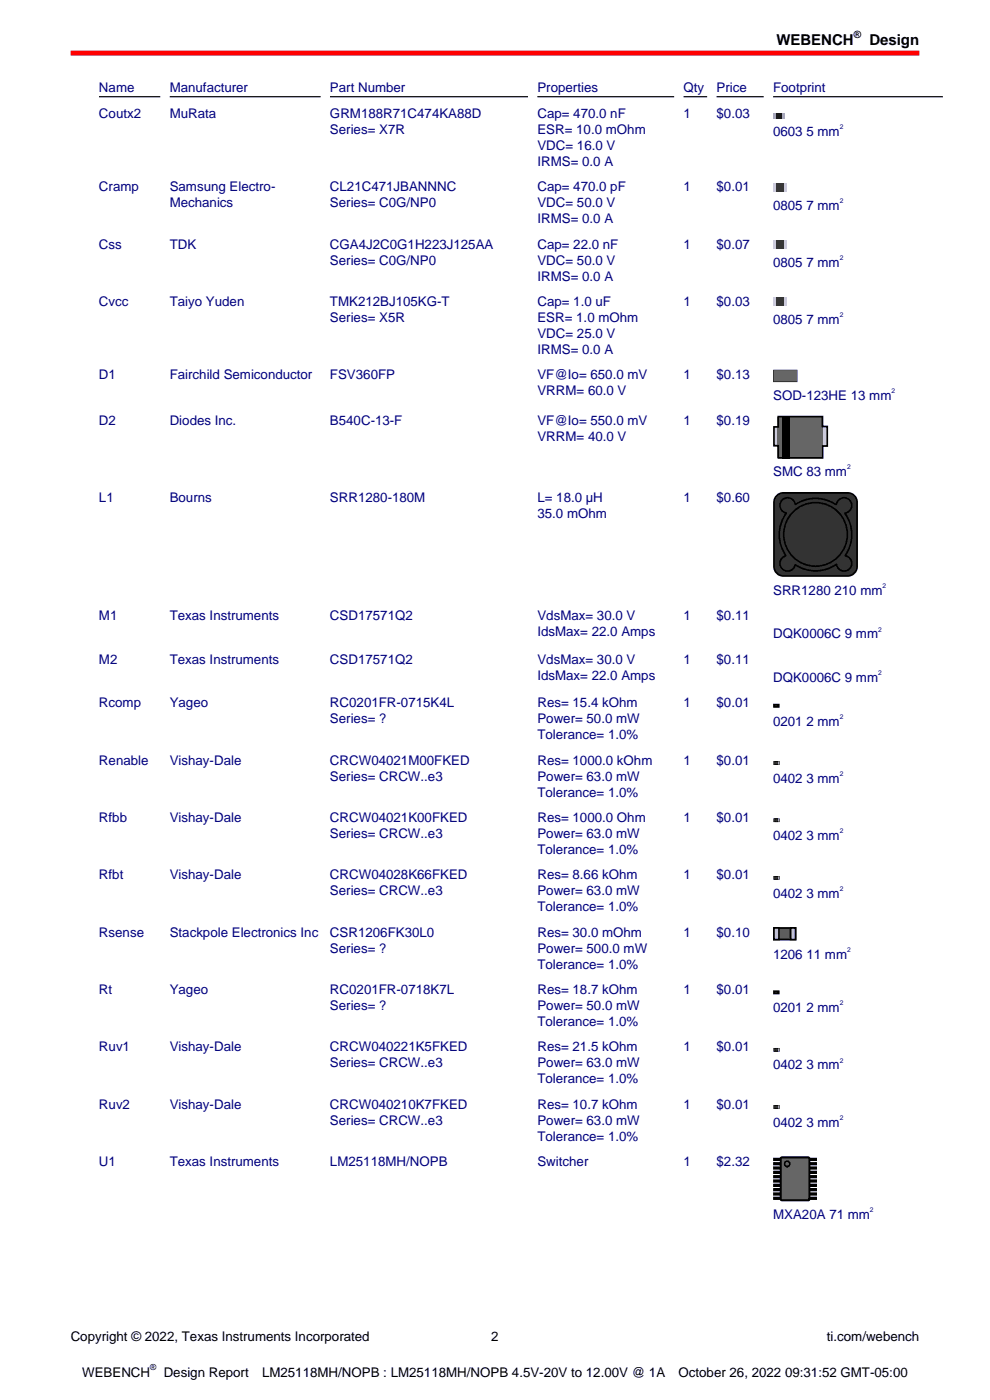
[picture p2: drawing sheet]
<svg xmlns="http://www.w3.org/2000/svg" width="210mm" height="297mm" viewBox="0 0 210 297" stroke-linecap="round" stroke-linejoin="round" font-family="sans-serif">
<defs><g id="words">
<g font-size="3.2">
<text x="164.7" y="9.6">WEBENCH</text>
<text x="184.4" y="9.6">Design</text>
</g>
<g font-size="2.8" fill="#000080">
<text x="21" y="19.4">Name</text>
<text x="36" y="19.4">Manufacturer</text>
<text x="70" y="19.4">Part Number</text>
<text x="114" y="19.4">Properties</text>
<text x="145" y="19.4">Qty</text>
<text x="152" y="19.4">Price</text>
<text x="164" y="19.4">Footprint</text>
<text x="21" y="25.1">Coutx2</text>
<text x="36" y="25.1">MuRata</text>
<text x="70" y="25.1">GRM188R71C474KA88D</text>
<text x="70" y="28.5">Series= X7R</text>
<text x="114" y="25.1">Cap= 470.0 nF</text>
<text x="114" y="28.5">ESR= 10.0 mOhm</text>
<text x="145" y="25.1">1</text>
<text x="152" y="25.1">$0.03</text>
<text x="164" y="28.9">0603 5 mm</text>
<text x="114" y="31.8">VDC= 16.0 V</text>
<text x="114" y="35.2">IRMS= 0.0 A</text>
<text x="21" y="40.6">Cramp</text>
<text x="36" y="40.6">Samsung Electro-</text>
<text x="70" y="40.6">CL21C471JBANNNC</text>
<text x="114" y="40.6">Cap= 470.0 pF</text>
<text x="145" y="40.6">1</text>
<text x="152" y="40.6">$0.01</text>
<text x="36" y="44">Mechanics</text>
<text x="70" y="44">Series= C0G/NP0</text>
<text x="114" y="44">VDC= 50.0 V</text>
<text x="114" y="47.4">IRMS= 0.0 A</text>
<text x="164" y="44.5">0805 7 mm</text>
<text x="21" y="52.8">Css</text>
<text x="36" y="52.8">TDK</text>
<text x="70" y="52.8">CGA4J2C0G1H223J125AA</text>
<text x="114" y="52.8">Cap= 22.0 nF</text>
<text x="145" y="52.8">1</text>
<text x="152" y="52.8">$0.07</text>
<text x="70" y="56.2">Series= C0G/NP0</text>
<text x="114" y="56.2">VDC= 50.0 V</text>
<text x="114" y="59.5">IRMS= 0.0 A</text>
<text x="164" y="56.6">0805 7 mm</text>
<text x="21" y="64.9">Cvcc</text>
<text x="36" y="64.9">Taiyo Yuden</text>
<text x="70" y="64.9">TMK212BJ105KG-T</text>
<text x="114" y="64.9">Cap= 1.0 uF</text>
<text x="145" y="64.9">1</text>
<text x="152" y="64.9">$0.03</text>
<text x="70" y="68.3">Series= X5R</text>
<text x="114" y="68.3">ESR= 1.0 mOhm</text>
<text x="114" y="71.7">VDC= 25.0 V</text>
<text x="164" y="68.8">0805 7 mm</text>
<text x="114" y="75.1">IRMS= 0.0 A</text>
<text x="21" y="80.5">D1</text>
<text x="36" y="80.5">Fairchild Semiconductor</text>
<text x="70" y="80.5">FSV360FP</text>
<text x="114" y="80.5">VF@Io= 650.0 mV</text>
<text x="114" y="83.9">VRRM= 60.0 V</text>
<text x="145" y="80.5">1</text>
<text x="152" y="80.5">$0.13</text>
<text x="164" y="84.8">SOD-123HE 13 mm</text>
<text x="21" y="90.2">D2</text>
<text x="36" y="90.2">Diodes Inc.</text>
<text x="70" y="90.2">B540C-13-F</text>
<text x="114" y="90.2">VF@Io= 550.0 mV</text>
<text x="114" y="93.6">VRRM= 40.0 V</text>
<text x="145" y="90.2">1</text>
<text x="152" y="90.2">$0.19</text>
<text x="164" y="101">SMC 83 mm</text>
<text x="21" y="106.4">L1</text>
<text x="36" y="106.4">Bourns</text>
<text x="70" y="106.4">SRR1280-180M</text>
<text x="114" y="106.4">L= 18.0 µH</text>
<text x="145" y="106.4">1</text>
<text x="152" y="106.4">$0.60</text>
<text x="114" y="109.8">35.0 mOhm</text>
<text x="21" y="131.6">M1</text>
<text x="36" y="131.6">Texas Instruments</text>
<text x="70" y="131.6">CSD17571Q2</text>
<text x="114" y="131.6">VdsMax= 30.0 V</text>
<text x="145" y="131.6">1</text>
<text x="152" y="131.6">$0.11</text>
<text x="164" y="126.2">SRR1280 210 mm</text>
<text x="114" y="135">IdsMax= 22.0 Amps</text>
<text x="164" y="135.5">DQK0006C 9 mm</text>
<text x="21" y="140.8">M2</text>
<text x="36" y="140.8">Texas Instruments</text>
<text x="70" y="140.8">CSD17571Q2</text>
<text x="114" y="140.8">VdsMax= 30.0 V</text>
<text x="145" y="140.8">1</text>
<text x="152" y="140.8">$0.11</text>
<text x="114" y="144.2">IdsMax= 22.0 Amps</text>
<text x="164" y="144.7">DQK0006C 9 mm</text>
<text x="21" y="150.1">Rcomp</text>
<text x="36" y="150.1">Yageo</text>
<text x="70" y="150.1">RC0201FR-0715K4L</text>
<text x="70" y="153.5">Series= ?</text>
<text x="114" y="150.1">Res= 15.4 kOhm</text>
<text x="114" y="153.5">Power= 50.0 mW</text>
<text x="145" y="150.1">1</text>
<text x="152" y="150.1">$0.01</text>
<text x="164" y="153.9">0201 2 mm</text>
<text x="114" y="156.8">Tolerance= 1.0%</text>
<text x="21" y="162.2">Renable</text>
<text x="36" y="162.2">Vishay-Dale</text>
<text x="70" y="162.2">CRCW04021M00FKED</text>
<text x="70" y="165.6">Series= CRCW..e3</text>
<text x="114" y="162.2">Res= 1000.0 kOhm</text>
<text x="114" y="165.6">Power= 63.0 mW</text>
<text x="145" y="162.2">1</text>
<text x="152" y="162.2">$0.01</text>
<text x="164" y="166.1">0402 3 mm</text>
<text x="114" y="169">Tolerance= 1.0%</text>
<text x="21" y="174.4">Rfbb</text>
<text x="36" y="174.4">Vishay-Dale</text>
<text x="70" y="174.4">CRCW04021K00FKED</text>
<text x="70" y="177.8">Series= CRCW..e3</text>
<text x="114" y="174.4">Res= 1000.0 Ohm</text>
<text x="114" y="177.8">Power= 63.0 mW</text>
<text x="145" y="174.4">1</text>
<text x="152" y="174.4">$0.01</text>
<text x="164" y="178.2">0402 3 mm</text>
<text x="114" y="181.2">Tolerance= 1.0%</text>
<text x="21" y="186.6">Rfbt</text>
<text x="36" y="186.6">Vishay-Dale</text>
<text x="70" y="186.6">CRCW04028K66FKED</text>
<text x="70" y="189.9">Series= CRCW..e3</text>
<text x="114" y="186.6">Res= 8.66 kOhm</text>
<text x="114" y="189.9">Power= 63.0 mW</text>
<text x="145" y="186.6">1</text>
<text x="152" y="186.6">$0.01</text>
<text x="164" y="190.4">0402 3 mm</text>
<text x="114" y="193.3">Tolerance= 1.0%</text>
<text x="21" y="198.7">Rsense</text>
<text x="36" y="198.7">Stackpole Electronics Inc</text>
<text x="70" y="198.7">CSR1206FK30L0</text>
<text x="70" y="202.1">Series= ?</text>
<text x="114" y="198.7">Res= 30.0 mOhm</text>
<text x="114" y="202.1">Power= 500.0 mW</text>
<text x="145" y="198.7">1</text>
<text x="152" y="198.7">$0.10</text>
<text x="164" y="203.4">1206 11 mm</text>
<text x="114" y="205.5">Tolerance= 1.0%</text>
<text x="21" y="210.9">Rt</text>
<text x="36" y="210.9">Yageo</text>
<text x="70" y="210.9">RC0201FR-0718K7L</text>
<text x="70" y="214.3">Series= ?</text>
<text x="114" y="210.9">Res= 18.7 kOhm</text>
<text x="114" y="214.3">Power= 50.0 mW</text>
<text x="145" y="210.9">1</text>
<text x="152" y="210.9">$0.01</text>
<text x="164" y="214.7">0201 2 mm</text>
<text x="114" y="217.6">Tolerance= 1.0%</text>
<text x="21" y="223">Ruv1</text>
<text x="36" y="223">Vishay-Dale</text>
<text x="70" y="223">CRCW040221K5FKED</text>
<text x="70" y="226.4">Series= CRCW..e3</text>
<text x="114" y="223">Res= 21.5 kOhm</text>
<text x="114" y="226.4">Power= 63.0 mW</text>
<text x="145" y="223">1</text>
<text x="152" y="223">$0.01</text>
<text x="164" y="226.9">0402 3 mm</text>
<text x="114" y="229.8">Tolerance= 1.0%</text>
<text x="21" y="235.2">Ruv2</text>
<text x="36" y="235.2">Vishay-Dale</text>
<text x="70" y="235.2">CRCW040210K7FKED</text>
<text x="70" y="238.6">Series= CRCW..e3</text>
<text x="114" y="235.2">Res= 10.7 kOhm</text>
<text x="114" y="238.6">Power= 63.0 mW</text>
<text x="145" y="235.2">1</text>
<text x="152" y="235.2">$0.01</text>
<text x="164" y="239">0402 3 mm</text>
<text x="114" y="242">Tolerance= 1.0%</text>
<text x="21" y="247.3">U1</text>
<text x="36" y="247.3">Texas Instruments</text>
<text x="70" y="247.3">LM25118MH/NOPB</text>
<text x="114" y="247.3">Switcher</text>
<text x="145" y="247.3">1</text>
<text x="152" y="247.3">$2.32</text>
<text x="164" y="258.7">MXA20A 71 mm</text>
</g>
<g font-size="2.8">
<text x="15" y="284.4">Copyright © 2022, Texas Instruments Incorporated</text>
<text x="104.2" y="284.4">2</text>
<text x="175.4" y="284.4">ti.com/webench</text>
<text x="17.4" y="292">WEBENCH</text>
<text x="34.7" y="292">Design Report</text>
<text x="55.6" y="292">LM25118MH/NOPB : LM25118MH/NOPB 4.5V-20V to 12.00V @ 1A</text>
<text x="143.9" y="292">October 26, 2022 09:31:52 GMT-05:00</text>
</g>
<text font-size="2.1" x="181.1" y="8">®</text>
<text font-size="1.8" x="31.9" y="290.6">®</text>
<g font-size="1.4" fill="#000080">
<text x="178.1" y="27.4">2</text>
<text x="178.1" y="43">2</text>
<text x="178.1" y="55.1">2</text>
<text x="178.1" y="67.3">2</text>
<text x="189.1" y="83.4">2</text>
<text x="179.7" y="99.5">2</text>
<text x="187.2" y="124.7">2</text>
<text x="186.3" y="134">2</text>
<text x="186.3" y="143.2">2</text>
<text x="178.1" y="152.4">2</text>
<text x="178.1" y="164.6">2</text>
<text x="178.1" y="176.8">2</text>
<text x="178.1" y="188.9">2</text>
<text x="179.7" y="201.9">2</text>
<text x="178.1" y="213.2">2</text>
<text x="178.1" y="225.4">2</text>
<text x="178.1" y="237.6">2</text>
<text x="184.5" y="257.2">2</text>
</g>
</g></defs>
<path d="M15 11.3h180" fill="none" stroke="#f00" stroke-width="1.1" stroke-linecap="butt"/>
<path d="M16 20.5h3" fill="none" stroke="#fff" stroke-width=".26"/>
<path d="M21 20.5h13M36 20.5h32M70 20.5h42M114 20.5h29M145 20.5h5M152 20.5h10M164 20.5h36" fill="none" stroke="#000" stroke-width=".26"/>
<path d="M164 23.9h2.4v1.2h-2.4z" fill="#b3b3b3"/>
<path d="M164.6 23.9h1.2v1.2h-1.2z" fill="#1a1a1a"/>
<path d="M164 38.8h2.8v1.8h-2.8z" fill="#cbcbcb"/>
<path d="M164.6 38.8h1.6v1.8h-1.6z" fill="#363636"/>
<path d="M164 51h2.8v1.8h-2.8z" fill="#cbcbcb"/>
<path d="M164.6 51h1.6v1.8h-1.6z" fill="#363636"/>
<path d="M164 63.2h2.8v1.7h-2.8z" fill="#cbcbcb"/>
<path d="M164.6 63.2h1.6v1.7h-1.6z" fill="#363636"/>
<path d="M164 78.5h5.1v2.5h-5.1z" fill="#666"/>
<path d="M164.1 78.5h5v2.5h-5zM164 78.4v2.7h5.1v-2.7z" fill="#000"/>
<path d="M164.2 90.6h11.2v4h-11.2z" fill="#ccc"/>
<path d="M165 88.4h9.6v8.7h-9.6z" fill="#666"/>
<path d="M166 88.3h1.6v8.9h-1.6z" fill="#000"/>
<path d="M165.1 88.4h9.4v2.1h1v4.1h-1v2.5h-9.4v-2.6h-.9v-3.9h.9z" fill="none" stroke="#000" stroke-width=".35"/>
<path d="M164.8 105.1l.8-.5h.6h13.6a2 2 0 0 1 2 2v13.6a2 2 0 0 1-2 2h-13.6a2 2 0 0 1-2-2v-13.6v-.6z" fill="#333"/>
<path d="M164.8 105.1l.8-.5h.6h13.6a2 2 0 0 1 2 2v13.6a2 2 0 0 1-2 2h-13.6a2 2 0 0 1-2-2v-13.6v-.6z" fill="none" stroke="#000" stroke-width=".35"/>
<path d="M165.9 106.1a1.61 1.61 0 0 1 1.7-.4 1.61 1.61 0 0 1 1.1 1.4 7.7 7.7 0 0 1 8.6-.1l.1-.1a1.65 1.65 0 0 1 1.8-1.3 1.65 1.65 0 0 1 1.5 1.7 1.65 1.65 0 0 1-1.5 1.6 7.7 7.7 0 0 1 0 9 1.63 1.63 0 0 1 1.5 1.7 1.63 1.63 0 0 1-1.6 1.6 1.63 1.63 0 0 1-1.7-1.5h.1a7.7 7.7 0 0 1-8.9 .1 1.62 1.62 0 0 1-2.7 .9 1.62 1.62 0 0 1 .8-2.8 7.9 7.9 0 0 1 .1-9.1 1.64 1.64 0 0 1-.9-2.7z" fill="#333"/>
<path d="M168.6 119.8a7.7 7.7 0 0 0 8.9-.1 1.58 1.58 0 0 0 1.6 1.4 1.63 1.63 0 0 0 1.6-1.5 1.63 1.63 0 0 0-1.5-1.7 7.9 7.9 0 0 0 .1-9.1 1.63 1.63 0 0 0 1.4-1.6 1.63 1.63 0 0 0-1.5-1.6 1.63 1.63 0 0 0-1.8 1.3l-.1 .1a7.7 7.7 0 0 0-8.6 .1 1.63 1.63 0 0 0-1.7-1.5 1.63 1.63 0 0 0-1.6 1.5 1.63 1.63 0 0 0 1.4 1.7 7.9 7.9 0 0 0-.1 9.1 1.63 1.63 0 0 0-.7 2.8 1.63 1.63 0 0 0 2.7-.9" fill="none" stroke="#000" stroke-width=".35"/>
<circle cx="173" cy="113.4" r="6.8" fill="#333"/>
<circle cx="173" cy="113.4" r="6.8" fill="none" stroke="#000" stroke-width=".35"/>
<path d="M164.2 149.5h1v.5h-1z" fill="#404040"/>
<path d="M164.2 149.5h1v.5h-1z" fill="none" stroke="#000" stroke-width=".39"/>
<path d="M164 161.5h1.4v.7h-1.4z" fill="#cbcbcb"/>
<path d="M164.4 161.5h.7v.7h-.7z" fill="#363636"/>
<g fill="#000">
<path d="M164.4 161.6h.6v.5h-.6zM164.4 161.5v.7h.7v-.7z"/>
<path d="M164.1 161.6h1.2v.5h-1.2zM164 161.5v.7h1.4v-.7z"/>
</g>
<path d="M164 173.7h1.4v.7h-1.4z" fill="#cbcbcb"/>
<path d="M164.4 173.7h.7v.7h-.7z" fill="#363636"/>
<g fill="#000">
<path d="M164.4 173.8h.6v.5h-.6zM164.4 173.7v.7h.7v-.7z"/>
<path d="M164.1 173.8h1.2v.5h-1.2zM164 173.7v.7h1.4v-.7z"/>
</g>
<path d="M164 185.8h1.4v.8h-1.4z" fill="#cbcbcb"/>
<path d="M164.4 185.8h.7v.8h-.7z" fill="#363636"/>
<g fill="#000">
<path d="M164.4 185.9h.6v.6h-.6zM164.4 185.8v.8h.7v-.8z"/>
<path d="M164.1 185.9h1.2v.6h-1.2zM164 185.8v.8h1.4v-.8z"/>
</g>
<path d="M164.2 196.9h4.6v2.4h-4.6z" fill="#5b5b5b"/>
<path d="M164.2 196.9h4.6v2.4h-4.6z" fill="none" stroke="#000" stroke-width=".35"/>
<path d="M164.2 196.9h1v2.4h-1z" fill="#c6c6c6"/>
<path d="M164.2 196.9h1v2.4h-1z" fill="none" stroke="#000" stroke-width=".35"/>
<path d="M167.7 196.9h1.1v2.4h-1.1z" fill="#c6c6c6"/>
<path d="M167.7 196.9h1.1v2.4h-1.1z" fill="none" stroke="#000" stroke-width=".35"/>
<path d="M164.2 210.3h1v.5h-1z" fill="#404040"/>
<path d="M164.2 210.3h1v.5h-1z" fill="none" stroke="#000" stroke-width=".39"/>
<path d="M164 222.3h1.4v.7h-1.4z" fill="#cbcbcb"/>
<path d="M164.4 222.3h.7v.7h-.7z" fill="#363636"/>
<g fill="#000">
<path d="M164.4 222.4h.6v.5h-.6zM164.4 222.3v.7h.7v-.7z"/>
<path d="M164.1 222.4h1.2v.5h-1.2zM164 222.3v.7h1.4v-.7z"/>
</g>
<path d="M164 234.5h1.4v.7h-1.4z" fill="#cbcbcb"/>
<path d="M164.4 234.5h.7v.7h-.7z" fill="#363636"/>
<g fill="#000">
<path d="M164.4 234.6h.6v.5h-.6zM164.4 234.5v.7h.7v-.7z"/>
<path d="M164.1 234.6h1.2v.5h-1.2zM164 234.5v.7h1.4v-.7z"/>
</g>
<path d="M164.2 245.8h8.9v.3h-8.9z" fill="#fff"/>
<path d="M164.2 245.8h8.9v.3h-8.9z" fill="none" stroke="#000" stroke-width=".35"/>
<path d="M164.2 246.7h8.9v.3h-8.9z" fill="#fff"/>
<path d="M164.2 246.7h8.9v.3h-8.9z" fill="none" stroke="#000" stroke-width=".35"/>
<path d="M164.2 247.6h8.9v.4h-8.9z" fill="#fff"/>
<path d="M164.2 247.6h8.9v.4h-8.9z" fill="none" stroke="#000" stroke-width=".35"/>
<path d="M164.2 248.5h8.9v.4h-8.9z" fill="#fff"/>
<path d="M164.2 248.5h8.9v.4h-8.9z" fill="none" stroke="#000" stroke-width=".35"/>
<path d="M164.2 249.5h8.9v.3h-8.9z" fill="#fff"/>
<path d="M164.2 249.5h8.9v.3h-8.9z" fill="none" stroke="#000" stroke-width=".35"/>
<path d="M164.2 250.4h8.9v.3h-8.9z" fill="#fff"/>
<path d="M164.2 250.4h8.9v.3h-8.9z" fill="none" stroke="#000" stroke-width=".35"/>
<path d="M164.2 251.3h8.9v.3h-8.9z" fill="#fff"/>
<path d="M164.2 251.3h8.9v.3h-8.9z" fill="none" stroke="#000" stroke-width=".35"/>
<path d="M164.2 252.2h8.9v.4h-8.9z" fill="#fff"/>
<path d="M164.2 252.2h8.9v.4h-8.9z" fill="none" stroke="#000" stroke-width=".35"/>
<path d="M164.2 253.1h8.9v.4h-8.9z" fill="#fff"/>
<path d="M164.2 253.1h8.9v.4h-8.9z" fill="none" stroke="#000" stroke-width=".35"/>
<path d="M164.2 254h8.9v.4h-8.9z" fill="#fff"/>
<path d="M164.2 254h8.9v.4h-8.9z" fill="none" stroke="#000" stroke-width=".35"/>
<path d="M165.7 245.5h5.7l.3 .1v8.8l-.1 .2-5.7 .1-.3-.2v-8.7z" fill="#fff"/>
<path d="M165.7 245.5h5.7l.3 .1v8.8l-.1 .2-5.7 .1-.3-.2v-8.7z" fill="none" stroke="#000" stroke-width=".35"/>
<path d="M165.7 245.7l5.7-.1 .2 .1v8.6l-.1 .3h-5.6l-.2-.1z" fill="#666"/>
<path d="M165.7 245.7l5.7-.1 .2 .1v8.6l-.1 .3h-5.6l-.2-.1z" fill="none" stroke="#000" stroke-width=".35"/>
<circle cx="167" cy="246.9" r=".56" fill="#666"/>
<circle cx="167" cy="246.9" r=".56" fill="none" stroke="#000" stroke-width=".35"/>
<use href="#words"/>
</svg>
